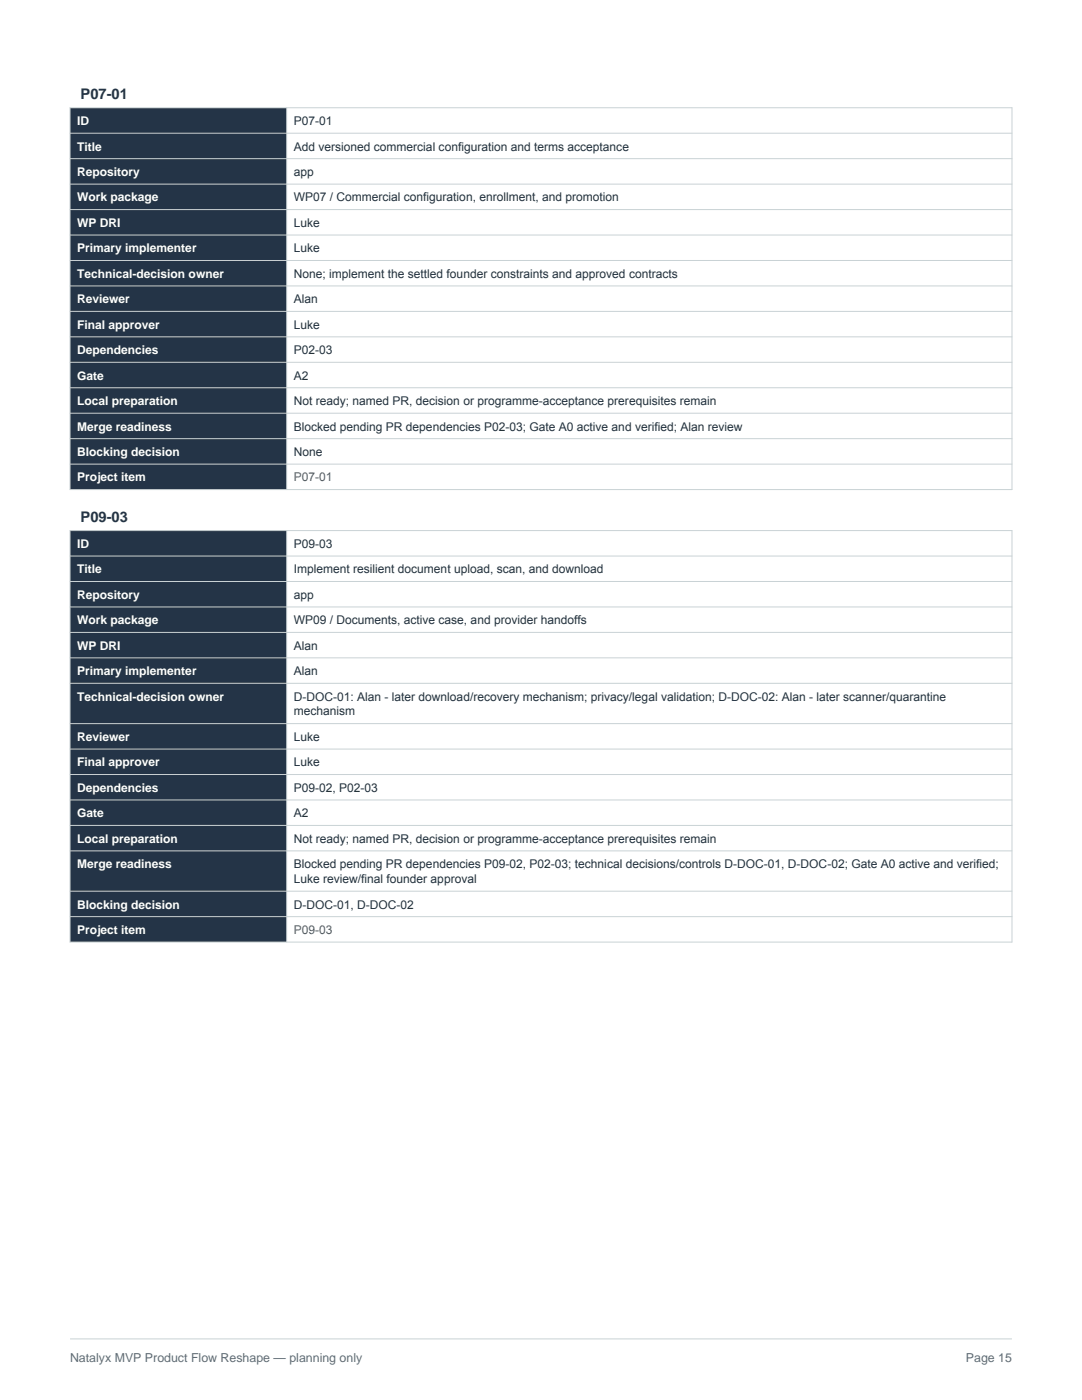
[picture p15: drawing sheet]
<svg xmlns="http://www.w3.org/2000/svg" width="216mm" height="279mm" viewBox="0 0 216 279" stroke-linecap="round" stroke-linejoin="round" font-family="sans-serif">
<defs><g id="words">
<g font-size="2.9" fill="#243447">
<text x="16.1" y="19.8">P07-01</text>
<text x="16.1" y="104.2">P09-03</text>
</g>
<g font-size="2.5" fill="#5f6d73">
<text x="14" y="271.8">Natalyx MVP Product Flow Reshape — planning only</text>
<text x="192.7" y="271.8">Page 15</text>
</g>
<g font-size="2.4" fill="#fff">
<text x="15.4" y="25">ID</text>
<text x="15.4" y="30">Title</text>
<text x="15.4" y="35.1">Repository</text>
<text x="15.4" y="40.2">Work package</text>
<text x="15.4" y="45.3">WP DRI</text>
<text x="15.4" y="50.4">Primary implementer</text>
<text x="15.4" y="55.4">Technical-decision owner</text>
<text x="15.4" y="60.5">Reviewer</text>
<text x="15.4" y="65.6">Final approver</text>
<text x="15.4" y="70.7">Dependencies</text>
<text x="15.4" y="75.8">Gate</text>
<text x="15.4" y="80.8">Local preparation</text>
<text x="15.4" y="85.9">Merge readiness</text>
<text x="15.4" y="91">Blocking decision</text>
<text x="15.4" y="96.1">Project item</text>
<text x="15.4" y="109.3">ID</text>
<text x="15.4" y="114.4">Title</text>
<text x="15.4" y="119.5">Repository</text>
<text x="15.4" y="124.6">Work package</text>
<text x="15.4" y="129.7">WP DRI</text>
<text x="15.4" y="134.7">Primary implementer</text>
<text x="15.4" y="139.8">Technical-decision owner</text>
<text x="15.4" y="147.9">Reviewer</text>
<text x="15.4" y="153">Final approver</text>
<text x="15.4" y="158">Dependencies</text>
<text x="15.4" y="163.1">Gate</text>
<text x="15.4" y="168.2">Local preparation</text>
<text x="15.4" y="173.3">Merge readiness</text>
<text x="15.4" y="181.3">Blocking decision</text>
<text x="15.4" y="186.4">Project item</text>
</g>
<g font-size="2.4" fill="#253238">
<text x="58.6" y="25">P07-01</text>
<text x="58.6" y="30">Add versioned commercial configuration and terms acceptance</text>
<text x="58.6" y="35.1">app</text>
<text x="58.6" y="40.2">WP07 / Commercial configuration, enrollment, and promotion</text>
<text x="58.6" y="45.3">Luke</text>
<text x="58.6" y="50.4">Luke</text>
<text x="58.6" y="55.4">None; implement the settled founder constraints and approved contracts</text>
<text x="58.6" y="60.5">Alan</text>
<text x="58.6" y="65.6">Luke</text>
<text x="58.6" y="70.7">P02-03</text>
<text x="58.6" y="75.8">A2</text>
<text x="58.6" y="80.8">Not ready; named PR, decision or programme-acceptance prerequisites remain</text>
<text x="58.6" y="85.9">Blocked pending PR dependencies P02-03; Gate A0 active and verified; Alan review</text>
<text x="58.6" y="91">None</text>
<text x="58.6" y="109.3">P09-03</text>
<text x="58.6" y="114.4">Implement resilient document upload, scan, and download</text>
<text x="58.6" y="119.5">app</text>
<text x="58.6" y="124.6">WP09 / Documents, active case, and provider handoffs</text>
<text x="58.6" y="129.7">Alan</text>
<text x="58.6" y="134.7">Alan</text>
<text x="58.6" y="139.8">D-DOC-01: Alan - later download/recovery mechanism; privacy/legal validation; D-DOC-02: Alan - later scanner/quarantine</text>
<text x="58.6" y="142.8">mechanism</text>
<text x="58.6" y="147.9">Luke</text>
<text x="58.6" y="153">Luke</text>
<text x="58.6" y="158">P09-02, P02-03</text>
<text x="58.6" y="163.1">A2</text>
<text x="58.6" y="168.2">Not ready; named PR, decision or programme-acceptance prerequisites remain</text>
<text x="58.6" y="173.3">Blocked pending PR dependencies P09-02, P02-03; technical decisions/controls D-DOC-01, D-DOC-02; Gate A0 active and verified;</text>
<text x="58.6" y="176.2">Luke review/final founder approval</text>
<text x="58.6" y="181.3">D-DOC-01, D-DOC-02</text>
</g>
<g font-size="2.4" fill="#9a4a22">
<text x="58.6" y="96.1">P07-01</text>
<text x="58.6" y="186.4">P09-03</text>
</g>
</g></defs>
<path d="M14 267.2h187.9" fill="none" stroke="#c9d2d5" stroke-width=".2"/>
<path d="M14 21.5h43.2v76.2h-43.2z" fill-rule="evenodd" fill="#243447"/>
<g fill="none" stroke="#c9d2d5" stroke-width=".2">
<path d="M14 21.5h187.9v76.2h-187.9zM14 26.6h187.9M14 31.7h187.9M14 36.7h187.9M57.2 21.5v76.2M14 41.8h187.9M14 46.9h187.9M14 52h187.9M14 57.1h187.9M14 62.1h187.9M14 67.2h187.9M14 72.3h187.9"/>
<path d="M14 77.4h187.9M14 82.5h187.9M14 87.5h187.9M14 92.6h187.9"/>
</g>
<path d="M14 105.9h43.2v82.1h-43.2z" fill-rule="evenodd" fill="#243447"/>
<g fill="none" stroke="#c9d2d5" stroke-width=".2">
<path d="M14 105.9h187.9v82.1h-187.9zM14 111h187.9M14 116h187.9M57.2 105.9v82.1M14 121.1h187.9M14 126.2h187.9M14 131.3h187.9M14 136.4h187.9M14 144.4h187.9M14 149.5h187.9M14 154.6h187.9M14 159.7h187.9"/>
<path d="M14 164.7h187.9M14 169.8h187.9M14 177.9h187.9M14 182.9h187.9"/>
</g>
<use href="#words"/>
</svg>
